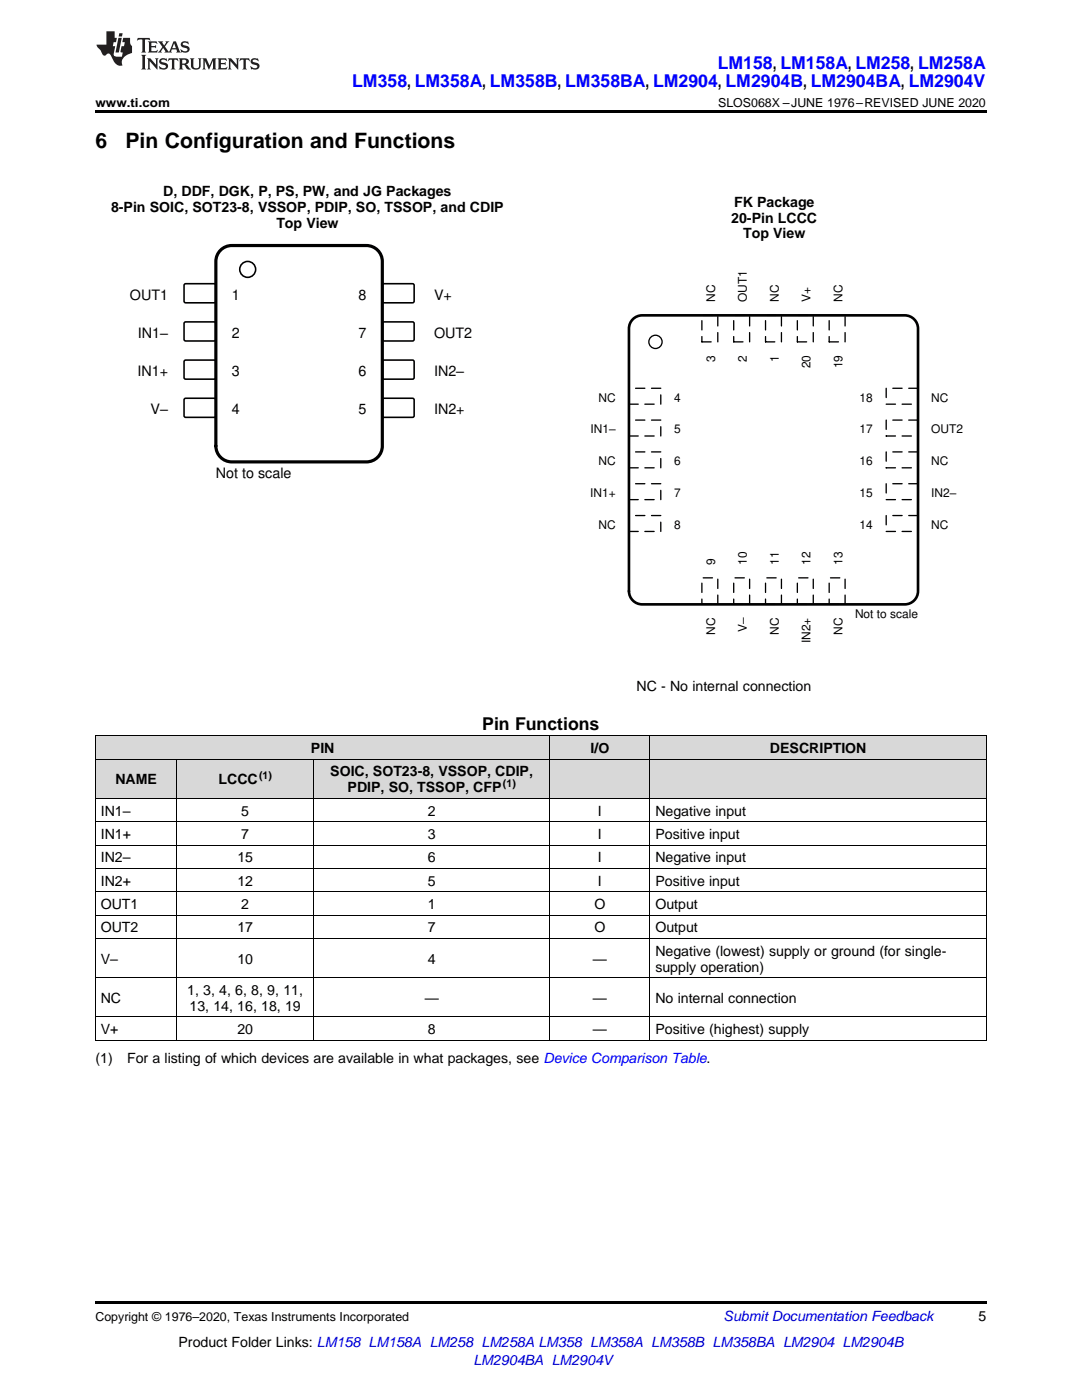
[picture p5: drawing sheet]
<svg xmlns="http://www.w3.org/2000/svg" width="216mm" height="279mm" viewBox="0 0 216 279" stroke-linecap="round" stroke-linejoin="round" font-family="sans-serif">
<defs><g id="words">
<g font-size="4.2">
<text x="19" y="29.6">6</text>
<text x="25" y="29.6">Pin Configuration and Functions</text>
</g>
<g font-size="3.5" fill="#00f">
<text x="70.3" y="17.3">LM358, LM358A, LM358B, LM358BA, LM2904, LM2904B, LM2904BA, LM2904V</text>
<text x="143.2" y="13.8">LM158, LM158A, LM258, LM258A</text>
</g>
<text font-size="3.5" x="96.2" y="145.6">Pin Functions</text>
<g font-size="2.9">
<text x="25.9" y="59.8">OUT1</text>
<text x="46.2" y="59.8">1</text>
<text x="71.5" y="59.8">8</text>
<text x="86.6" y="59.8">V+</text>
<text x="27.5" y="67.4">IN1±</text>
<text x="46.2" y="67.4">2</text>
<text x="71.5" y="67.4">7</text>
<text x="86.6" y="67.4">OUT2</text>
<text x="27.4" y="75">IN1+</text>
<text x="46.2" y="75">3</text>
<text x="71.5" y="75">6</text>
<text x="86.6" y="75">IN2±</text>
<text x="30.1" y="82.7">V±</text>
<text x="46.2" y="82.7">4</text>
<text x="71.5" y="82.7">5</text>
<text x="86.6" y="82.7">IN2+</text>
<text x="43.1" y="95.4">Not to scale</text>
</g>
<g font-size="2.8">
<text x="32.6" y="39.1">D, DDF, DGK, P, PS, PW, and JG Packages</text>
<text x="146.5" y="41.2">FK Package</text>
<text x="22.2" y="42.3">8-Pin SOIC, SOT23-8, VSSOP, PDIP, SO, TSSOP, and CDIP</text>
<text x="55.1" y="45.4">Top View</text>
<text x="145.9" y="44.4">20-Pin LCCC</text>
<text x="148.3" y="47.6">Top View</text>
<text x="127" y="137.9">NC - No internal connection</text>
<text x="62.1" y="150.3">PIN</text>
<text x="65.9" y="154.9">SOIC, SOT23-8, VSSOP, CDIP,</text>
<text x="117.8" y="150.3">I/O</text>
<text x="153.6" y="150.3">DESCRIPTION</text>
<text x="23" y="156.5">NAME</text>
<text x="43.6" y="156.5">LCCC</text>
<text x="69.4" y="158.1">PDIP, SO, TSSOP, CFP</text>
<text x="20.1" y="162.8">IN1–</text>
<text x="20.1" y="167.4">IN1+</text>
<text x="48.2" y="162.8">5</text>
<text x="48.2" y="167.4">7</text>
<text x="85.4" y="162.8">2</text>
<text x="85.4" y="167.4">3</text>
<text x="119.3" y="162.8">I</text>
<text x="119.3" y="167.4">I</text>
<text x="130.8" y="162.8">Negative input</text>
<text x="130.8" y="167.4">Positive input</text>
<text x="20.1" y="172.1">IN2–</text>
<text x="47.4" y="172.1">15</text>
<text x="85.4" y="172.1">6</text>
<text x="119.3" y="172.1">I</text>
<text x="130.8" y="172.1">Negative input</text>
<text x="20.1" y="176.7">IN2+</text>
<text x="47.4" y="176.7">12</text>
<text x="85.4" y="176.7">5</text>
<text x="119.3" y="176.7">I</text>
<text x="130.8" y="176.7">Positive input</text>
<text x="20.1" y="181.4">OUT1</text>
<text x="48.2" y="181.4">2</text>
<text x="85.4" y="181.4">1</text>
<text x="118.6" y="181.4">O</text>
<text x="130.8" y="181.4">Output</text>
<text x="20.1" y="186.1">OUT2</text>
<text x="47.4" y="186.1">17</text>
<text x="85.4" y="186.1">7</text>
<text x="118.6" y="186.1">O</text>
<text x="130.8" y="186.1">Output</text>
<text x="130.8" y="190.7">Negative (lowest) supply or ground (for single-</text>
<text x="20.1" y="192.3">V–</text>
<text x="47.4" y="192.3">10</text>
<text x="85.4" y="192.3">4</text>
<text x="118.3" y="192.3">—</text>
<text x="130.8" y="193.9">supply operation)</text>
<text x="20.1" y="200.1">NC</text>
<text x="37.4" y="198.5">1, 3, 4, 6, 8, 9, 11,</text>
<text x="37.8" y="201.7">13, 14, 16, 18, 19</text>
<text x="84.7" y="200.1">—</text>
<text x="118.3" y="200.1">—</text>
<text x="130.8" y="200.1">No internal connection</text>
<text x="20.1" y="206.4">V+</text>
<text x="47.4" y="206.4">20</text>
<text x="85.4" y="206.4">8</text>
<text x="118.3" y="206.4">—</text>
<text x="130.8" y="206.4">Positive (highest) supply</text>
<text x="19" y="212.2">(1)</text>
<text x="25.4" y="212.2">For a listing of which devices are available in what packages, see Device Comparison Table.</text>
<text x="195.3" y="263.6">5</text>
<text x="35.6" y="268.9">Product Folder Links: LM158 LM158A LM258 LM258A LM358 LM358A LM358B LM358BA LM2904 LM2904B</text>
</g>
<g font-size="2.8" fill="#0000c8">
<text x="144.4" y="263.6">Submit Documentation Feedback</text>
<text x="94.5" y="272.4">LM2904BA LM2904V</text>
</g>
<g font-size="2.5">
<text x="19" y="21.4">www.ti.com</text>
<text x="143.3" y="21.4">SLOS068X –JUNE 1976–REVISED JUNE 2020</text>
<text x="19" y="263.6">Copyright © 1976–2020, Texas Instruments Incorporated</text>
</g>
<g font-size="2.4">
<text x="142.7" y="60.3" transform="rotate(-90 142.7 60.3)">NC</text>
<text x="149" y="60.3" transform="rotate(-90 149 60.3)">OUT1</text>
<text x="155.4" y="60.3" transform="rotate(-90 155.4 60.3)">NC</text>
<text x="161.7" y="60.3" transform="rotate(-90 161.7 60.3)">V+</text>
<text x="168.1" y="60.3" transform="rotate(-90 168.1 60.3)">NC</text>
<text x="142.7" y="72.2" transform="rotate(-90 142.7 72.2)">3</text>
<text x="149" y="72.2" transform="rotate(-90 149 72.2)">2</text>
<text x="155.4" y="72.2" transform="rotate(-90 155.4 72.2)">1</text>
<text x="161.7" y="73.5" transform="rotate(-90 161.7 73.5)">20</text>
<text x="168.1" y="73.5" transform="rotate(-90 168.1 73.5)">19</text>
<text x="119.4" y="80.1">NC</text>
<text x="134.5" y="80.1">4</text>
<text x="171.5" y="80.1">18</text>
<text x="185.8" y="80.1">NC</text>
<text x="117.8" y="86.5">IN1±</text>
<text x="134.5" y="86.5">5</text>
<text x="171.5" y="86.5">17</text>
<text x="185.8" y="86.5">OUT2</text>
<text x="119.4" y="92.8">NC</text>
<text x="134.5" y="92.8">6</text>
<text x="171.5" y="92.8">16</text>
<text x="185.8" y="92.8">NC</text>
<text x="117.8" y="99.2">IN1+</text>
<text x="134.5" y="99.2">7</text>
<text x="171.5" y="99.2">15</text>
<text x="185.8" y="99.2">IN2±</text>
<text x="119.4" y="105.5">NC</text>
<text x="134.5" y="105.5">8</text>
<text x="171.5" y="105.5">14</text>
<text x="185.8" y="105.5">NC</text>
<text x="142.7" y="112.7" transform="rotate(-90 142.7 112.7)">9</text>
<text x="149" y="112.7" transform="rotate(-90 149 112.7)">10</text>
<text x="155.4" y="112.7" transform="rotate(-90 155.4 112.7)">11</text>
<text x="161.7" y="112.7" transform="rotate(-90 161.7 112.7)">12</text>
<text x="168.1" y="112.7" transform="rotate(-90 168.1 112.7)">13</text>
<text x="170.6" y="123.3">Not to scale</text>
<text x="142.7" y="126.7" transform="rotate(-90 142.7 126.7)">NC</text>
<text x="149" y="126.2" transform="rotate(-90 149 126.2)">V±</text>
<text x="155.4" y="126.7" transform="rotate(-90 155.4 126.7)">NC</text>
<text x="161.7" y="128.4" transform="rotate(-90 161.7 128.4)">IN2+</text>
<text x="168.1" y="126.7" transform="rotate(-90 168.1 126.7)">NC</text>
</g>
<g font-size="2.1">
<text x="51.7" y="155.4">(1)</text>
<text x="100.4" y="157">(1)</text>
</g>
</g></defs>
<g fill="#d8d8d8">
<path d="M19 151.6h16.3v7.8h-16.3z"/>
<path d="M35.3 151.6h27.3v7.8h-27.3z"/>
<path d="M62.6 151.6h47.1v7.8h-47.1z"/>
<path d="M109.7 151.6h20v7.8h-20z"/>
<path d="M129.7 151.6h67.1v7.8h-67.1z"/>
<path d="M19 146.9h16.3v4.7h-16.3z"/>
<path d="M35.3 146.9h27.3v4.7h-27.3z"/>
<path d="M62.6 146.9h47.1v4.7h-47.1z"/>
<path d="M109.7 146.9h20v4.7h-20z"/>
<path d="M129.7 146.9h67.1v4.7h-67.1z"/>
</g>
<path d="M19 207.6h.2zM62.5 207.6h.1zM109.6 207.6h.1zM129.6 207.6h.1zM196.7 207.6h.1zM19 259.7h177.8v.5h-177.8z" fill="#000"/>
<g fill="none" stroke="#000" stroke-width=".2">
<path d="M19 159.3h177.8M19 151.5h177.8M19 146.8h177.8M19.1 146.9v60.7M35.3 151.5v56.1M62.5 151.5v56.1M109.7 146.9v60.7M129.7 146.9v60.7M196.8 146.9v60.7M19 178h177.8M19 173.3h177.8M19 168.6h177.8"/>
<path d="M19 164h177.8M19 195.1h177.8M19 187.3h177.8M19 182.6h177.8M19 207.6h177.8M19 202.9h177.8"/>
</g>
<path d="M125.5 77.5h6.4v3.2h-6.4z" fill-rule="evenodd" fill="#fff"/>
<path d="M125.5 77.5h6.4v3.2h-6.4z" fill="none" stroke="#000" stroke-width=".26" stroke-dasharray="1.9 1.3"/>
<path d="M125.5 83.8h6.4v3.2h-6.4z" fill-rule="evenodd" fill="#fff"/>
<path d="M125.5 83.8h6.4v3.2h-6.4z" fill="none" stroke="#000" stroke-width=".26" stroke-dasharray="1.9 1.3"/>
<path d="M125.5 90.2h6.4v3.2h-6.4z" fill-rule="evenodd" fill="#fff"/>
<path d="M125.5 90.2h6.4v3.2h-6.4z" fill="none" stroke="#000" stroke-width=".26" stroke-dasharray="1.9 1.3"/>
<path d="M125.5 96.5h6.4v3.2h-6.4z" fill-rule="evenodd" fill="#fff"/>
<path d="M125.5 96.5h6.4v3.2h-6.4z" fill="none" stroke="#000" stroke-width=".26" stroke-dasharray="1.9 1.3"/>
<path d="M125.5 102.9h6.4v3.2h-6.4z" fill-rule="evenodd" fill="#fff"/>
<path d="M125.5 102.9h6.4v3.2h-6.4z" fill="none" stroke="#000" stroke-width=".26" stroke-dasharray="1.9 1.3"/>
<path d="M140.1 115.3h3.1v5.3h-3.1z" fill-rule="evenodd" fill="#fff"/>
<path d="M140.1 115.3h3.1v5.3h-3.1z" fill="none" stroke="#000" stroke-width=".26" stroke-dasharray="1.9 1.3"/>
<path d="M146.4 115.3h3.2v5.3h-3.2z" fill-rule="evenodd" fill="#fff"/>
<path d="M146.4 115.3h3.2v5.3h-3.2z" fill="none" stroke="#000" stroke-width=".26" stroke-dasharray="1.9 1.3"/>
<path d="M152.8 115.3h3.1v5.3h-3.1z" fill-rule="evenodd" fill="#fff"/>
<path d="M152.8 115.3h3.1v5.3h-3.1z" fill="none" stroke="#000" stroke-width=".26" stroke-dasharray="1.9 1.3"/>
<path d="M159.1 115.3h3.2v5.3h-3.2z" fill-rule="evenodd" fill="#fff"/>
<path d="M159.1 115.3h3.2v5.3h-3.2z" fill="none" stroke="#000" stroke-width=".26" stroke-dasharray="1.9 1.3"/>
<path d="M165.5 115.3h3.1v5.3h-3.1z" fill-rule="evenodd" fill="#fff"/>
<path d="M165.5 115.3h3.1v5.3h-3.1z" fill="none" stroke="#000" stroke-width=".26" stroke-dasharray="1.9 1.3"/>
<path d="M176.8 102.9h6.4v3.2h-6.4z" fill-rule="evenodd" fill="#fff"/>
<path d="M176.8 102.9h6.4v3.2h-6.4z" fill="none" stroke="#000" stroke-width=".26" stroke-dasharray="1.9 1.3"/>
<path d="M176.8 96.5h6.4v3.2h-6.4z" fill-rule="evenodd" fill="#fff"/>
<path d="M176.8 96.5h6.4v3.2h-6.4z" fill="none" stroke="#000" stroke-width=".26" stroke-dasharray="1.9 1.3"/>
<path d="M176.8 90.2h6.4v3.2h-6.4z" fill-rule="evenodd" fill="#fff"/>
<path d="M176.8 90.2h6.4v3.2h-6.4z" fill="none" stroke="#000" stroke-width=".26" stroke-dasharray="1.9 1.3"/>
<path d="M176.8 83.8h6.4v3.2h-6.4z" fill-rule="evenodd" fill="#fff"/>
<path d="M176.8 83.8h6.4v3.2h-6.4z" fill="none" stroke="#000" stroke-width=".26" stroke-dasharray="1.9 1.3"/>
<path d="M176.8 77.5h6.4v3.2h-6.4z" fill-rule="evenodd" fill="#fff"/>
<path d="M176.8 77.5h6.4v3.2h-6.4z" fill="none" stroke="#000" stroke-width=".26" stroke-dasharray="1.9 1.3"/>
<path d="M165.5 62.9h3.1v5.3h-3.1z" fill-rule="evenodd" fill="#fff"/>
<path d="M165.5 62.9h3.1v5.3h-3.1z" fill="none" stroke="#000" stroke-width=".26" stroke-dasharray="1.9 1.3"/>
<path d="M159.1 62.9h3.2v5.3h-3.2z" fill-rule="evenodd" fill="#fff"/>
<path d="M159.1 62.9h3.2v5.3h-3.2z" fill="none" stroke="#000" stroke-width=".26" stroke-dasharray="1.9 1.3"/>
<path d="M152.8 62.9h3.1v5.3h-3.1z" fill-rule="evenodd" fill="#fff"/>
<path d="M152.8 62.9h3.1v5.3h-3.1z" fill="none" stroke="#000" stroke-width=".26" stroke-dasharray="1.9 1.3"/>
<path d="M146.4 62.9h3.2v5.3h-3.2z" fill-rule="evenodd" fill="#fff"/>
<path d="M146.4 62.9h3.2v5.3h-3.2z" fill="none" stroke="#000" stroke-width=".26" stroke-dasharray="1.9 1.3"/>
<path d="M140.1 62.9h3.1v5.3h-3.1z" fill-rule="evenodd" fill="#fff"/>
<path d="M140.1 62.9h3.1v5.3h-3.1z" fill="none" stroke="#000" stroke-width=".26" stroke-dasharray="1.9 1.3"/>
<circle cx="130.8" cy="68.2" r="1.32" fill="none" stroke="#000" stroke-width=".26"/>
<path d="M126.5 63.5l1-.5 .6-.1h52.4a2.65 2.65 0 0 1 2.7 2.7v52.4a2.65 2.65 0 0 1-2.7 2.6h-52.4a2.65 2.65 0 0 1-2.6-2.6v-52.4a2.64 2.64 0 0 1 1-2.1z" fill="none" stroke="#000" stroke-width=".53"/>
<path d="M36.8 56.8l.2-.2 5.9 .1 .2 .2-.1 3.4-.2 .1h-5.9l-.2-.3z" fill-rule="evenodd" fill="#fff"/>
<path d="M36.8 56.8l.2-.2 5.9 .1 .2 .2-.1 3.4-.2 .1h-5.9l-.2-.3z" fill="none" stroke="#000" stroke-width=".32"/>
<path d="M76.3 56.8l.3-.2 5.9 .1 .1 .2v3.4l-.3 .1h-5.9l-.1-.3z" fill-rule="evenodd" fill="#fff"/>
<path d="M76.3 56.8l.3-.2 5.9 .1 .1 .2v3.4l-.3 .1h-5.9l-.1-.3z" fill="none" stroke="#000" stroke-width=".32"/>
<path d="M36.8 64.4l.2-.2 5.9 .1 .2 .3-.1 3.3-.2 .2-5.9-.1-.2-.3z" fill-rule="evenodd" fill="#fff"/>
<path d="M36.8 64.4l.2-.2 5.9 .1 .2 .3-.1 3.3-.2 .2-5.9-.1-.2-.3z" fill="none" stroke="#000" stroke-width=".32"/>
<path d="M76.3 64.4l.3-.2 5.9 .1 .1 .3v3.3l-.3 .2-5.9-.1-.1-.3z" fill-rule="evenodd" fill="#fff"/>
<path d="M76.3 64.4l.3-.2 5.9 .1 .1 .3v3.3l-.3 .2-5.9-.1-.1-.3z" fill="none" stroke="#000" stroke-width=".32"/>
<path d="M36.8 72l.2-.1h5.9l.2 .3-.1 3.3-.2 .2-5.9-.1-.2-.2z" fill-rule="evenodd" fill="#fff"/>
<path d="M36.8 72l.2-.1h5.9l.2 .3-.1 3.3-.2 .2-5.9-.1-.2-.2z" fill="none" stroke="#000" stroke-width=".32"/>
<path d="M76.3 72l.3-.1h5.9l.1 .3v3.3l-.3 .2-5.9-.1-.1-.2z" fill-rule="evenodd" fill="#fff"/>
<path d="M76.3 72l.3-.1h5.9l.1 .3v3.3l-.3 .2-5.9-.1-.1-.2z" fill="none" stroke="#000" stroke-width=".32"/>
<path d="M36.8 79.6l.2-.1h5.9l.2 .3-.1 3.3-.2 .2-5.9-.1-.2-.2z" fill-rule="evenodd" fill="#fff"/>
<path d="M36.8 79.6l.2-.1h5.9l.2 .3-.1 3.3-.2 .2-5.9-.1-.2-.2z" fill="none" stroke="#000" stroke-width=".32"/>
<path d="M76.3 79.6l.3-.1h5.9l.1 .3v3.3l-.3 .2-5.9-.1-.1-.2z" fill-rule="evenodd" fill="#fff"/>
<g fill="none" stroke="#000" stroke-width=".32">
<path d="M76.3 79.6l.3-.1h5.9l.1 .3v3.3l-.3 .2-5.9-.1-.1-.2z"/>
<circle cx="49.4" cy="53.8" r="1.59"/>
</g>
<path d="M44 49.9a3.2 3.2 0 0 1 2.2-.9h26.9a3.2 3.2 0 0 1 3.2 3.2v36.8a3.2 3.2 0 0 1-3.2 3.2h-26.9a3.2 3.2 0 0 1-3.1-3.2v-36.8a3.2 3.2 0 0 1 .9-2.3z" fill="none" stroke="#000" stroke-width=".64"/>
<path d="M19 22h177.8v.5h-177.8z" fill="#000"/>
<g fill="#231f20">
<path d="M27.5 7.6l-.1 .5 .4-.2h.6v.1v2.1l-.2 .4h1l-.3-.4v-2.1l.1-.1h.5l.5 .2-.2-.5zM29.5 8.3l.2 .3v1.5l-.2 .4h1.8l.2-.6a1.04 1.04 0 0 1-1.3 .2v-.7h.6l.3 .2v-.6l-.3 .2h-.6v-.6l.8-.1 .4 .3-.2-.5zM31.5 8.3l.9 1.1-.9 1.1h.8l-.2-.2 .5-.7 .4 .7-.2 .2h1.5l-.1-.2 .1-.4h.9l.1 .4-.2 .2h1l-.3-.3-.7-1.9h-.5l-.9 2-.8-1 .9-1h-.8l.1 .3-.3 .5-.4-.6 .2-.2zM34.7 8.6l.4 1h-.7zM36.3 8.4a.63 .63 0 0 0-.2 .7 .63 .63 0 0 0 .6 .4l.6 .2 .1 .2a.75 .75 0 0 1-.7 .4 .75 .75 0 0 1-.6-.5l.1 .7 .1-.1a1.11 1.11 0 0 0 1.5-.6 1.13 1.13 0 0 0-1.2-.8l-.1-.4a1.04 1.04 0 0 1 1.2 .2l-.2-.5-.1 .1-.5-.2zM28.2 10.9l.2 .4v2.2l-.2 .4h1l-.3-.4v-2.2l.3-.4zM29.3 11.6l.3 .4v1.5l-.3 .4h.8l-.2-.4v-1.3l1.5 1.7v-1.9l.2-.4h-.7l.2 .4v.9l-1.1-1.3zM32 11.8a.62 .62 0 0 0-.2 .7 .62 .62 0 0 0 .6 .4l.6 .1 .1 .3a.76 .76 0 0 1-.7 .3 .76 .76 0 0 1-.6-.4l.1 .7 .1-.1a1.11 1.11 0 0 0 1.5-.6 1.13 1.13 0 0 0-1.2-.8l-.1-.4a1.04 1.04 0 0 1 1.2 .2l-.2-.6-.1 .1-.5-.1zM33.7 11.6l-.2 .6a.61 .61 0 0 1 .8-.3v1.6l-.2 .4h.9l-.2-.4v-1.6a.63 .63 0 0 1 .8 .3l-.2-.6zM35.6 11.6l.3 .4v1.5l-.3 .4h1l-.2-.2v-.8l.5 .2a.76 .76 0 0 0 1.2 .7l-1-1a.58 .58 0 0 0 .6-.5 .58 .58 0 0 0-.5-.6zM36.4 11.9h.1a.45 .45 0 0 1 .5 .1 .45 .45 0 0 1 .1 .5l-.7 .2zM37.9 11.6l.2 .2a2.17 2.17 0 0 0 .3 1.9 .99 .99 0 0 0 1.6-.6v-1.1l.2-.4h-.7l.2 .2a1.92 1.92 0 0 1-.2 1.8 .6 .6 0 0 1-.9-.5v-1.1l.2-.4zM40.4 11.6l.2 .4v1.5l-.2 .4h.7l-.2-.4v-1.4l.8 1.8 .8-1.8v1.4l-.2 .4h.9l-.2-.4v-1.5l.2-.4h-.8l-.6 1.5-.6-1.5zM43.4 11.6l.2 .4v1.5l-.2 .4h1.8l.2-.6a1.04 1.04 0 0 1-1.3 .1v-.6h.5l.4 .2v-.6l-.4 .2h-.5v-.7h.8l.3 .3-.1-.6zM45.5 11.6l.2 .4v1.5l-.2 .4h.7l-.2-.4v-1.3l1.5 1.7v-1.9l.2-.4h-.7l.2 .4v.9l-1.1-1.3zM47.9 11.6l-.1 .6a.61 .61 0 0 1 .8-.3v1.6l-.3 .4h1l-.3-.4 .1-1.6a.63 .63 0 0 1 .7 .3l-.1-.6zM50.2 11.8a.62 .62 0 0 0-.2 .7 .62 .62 0 0 0 .6 .4l.6 .1 .2 .3a.76 .76 0 0 1-.8 .3 .76 .76 0 0 1-.6-.4l.1 .7 .2-.1a1.11 1.11 0 0 0 1.5-.6 1.13 1.13 0 0 0-1.3-.8l-.1-.4a1.04 1.04 0 0 1 1.2 .2l-.1-.6-.2 .1-.5-.1z"/>
<path d="M21.2 6.3v2.6h-1.9l.1 .4 .7 .9a.91 .91 0 0 0 1 .8 .56 .56 0 0 1 .5-.3 .56 .56 0 0 1 .5 .3l.4 .8a1.53 1.53 0 0 0 1.9 1.2 1.54 1.54 0 0 1 1-2.1l.9-.3v-1.4a1.52 1.52 0 0 1-.3-1.6h-1.4l-.2 .8h.5l-.2 .8h-.4l-.2 1v.2l.4 .1-.2 .8a1.93 1.93 0 0 1-1.6-.3l.3-1.8h-.5l.2-.8h.4l.2-.8h-.4v-1.3zM23.6 7.6l-.6 2.9h.7l.6-2.9zM23.8 6.6l-.1 .7h.6l.2-.7z"/>
</g>
<use href="#words"/>
</svg>
